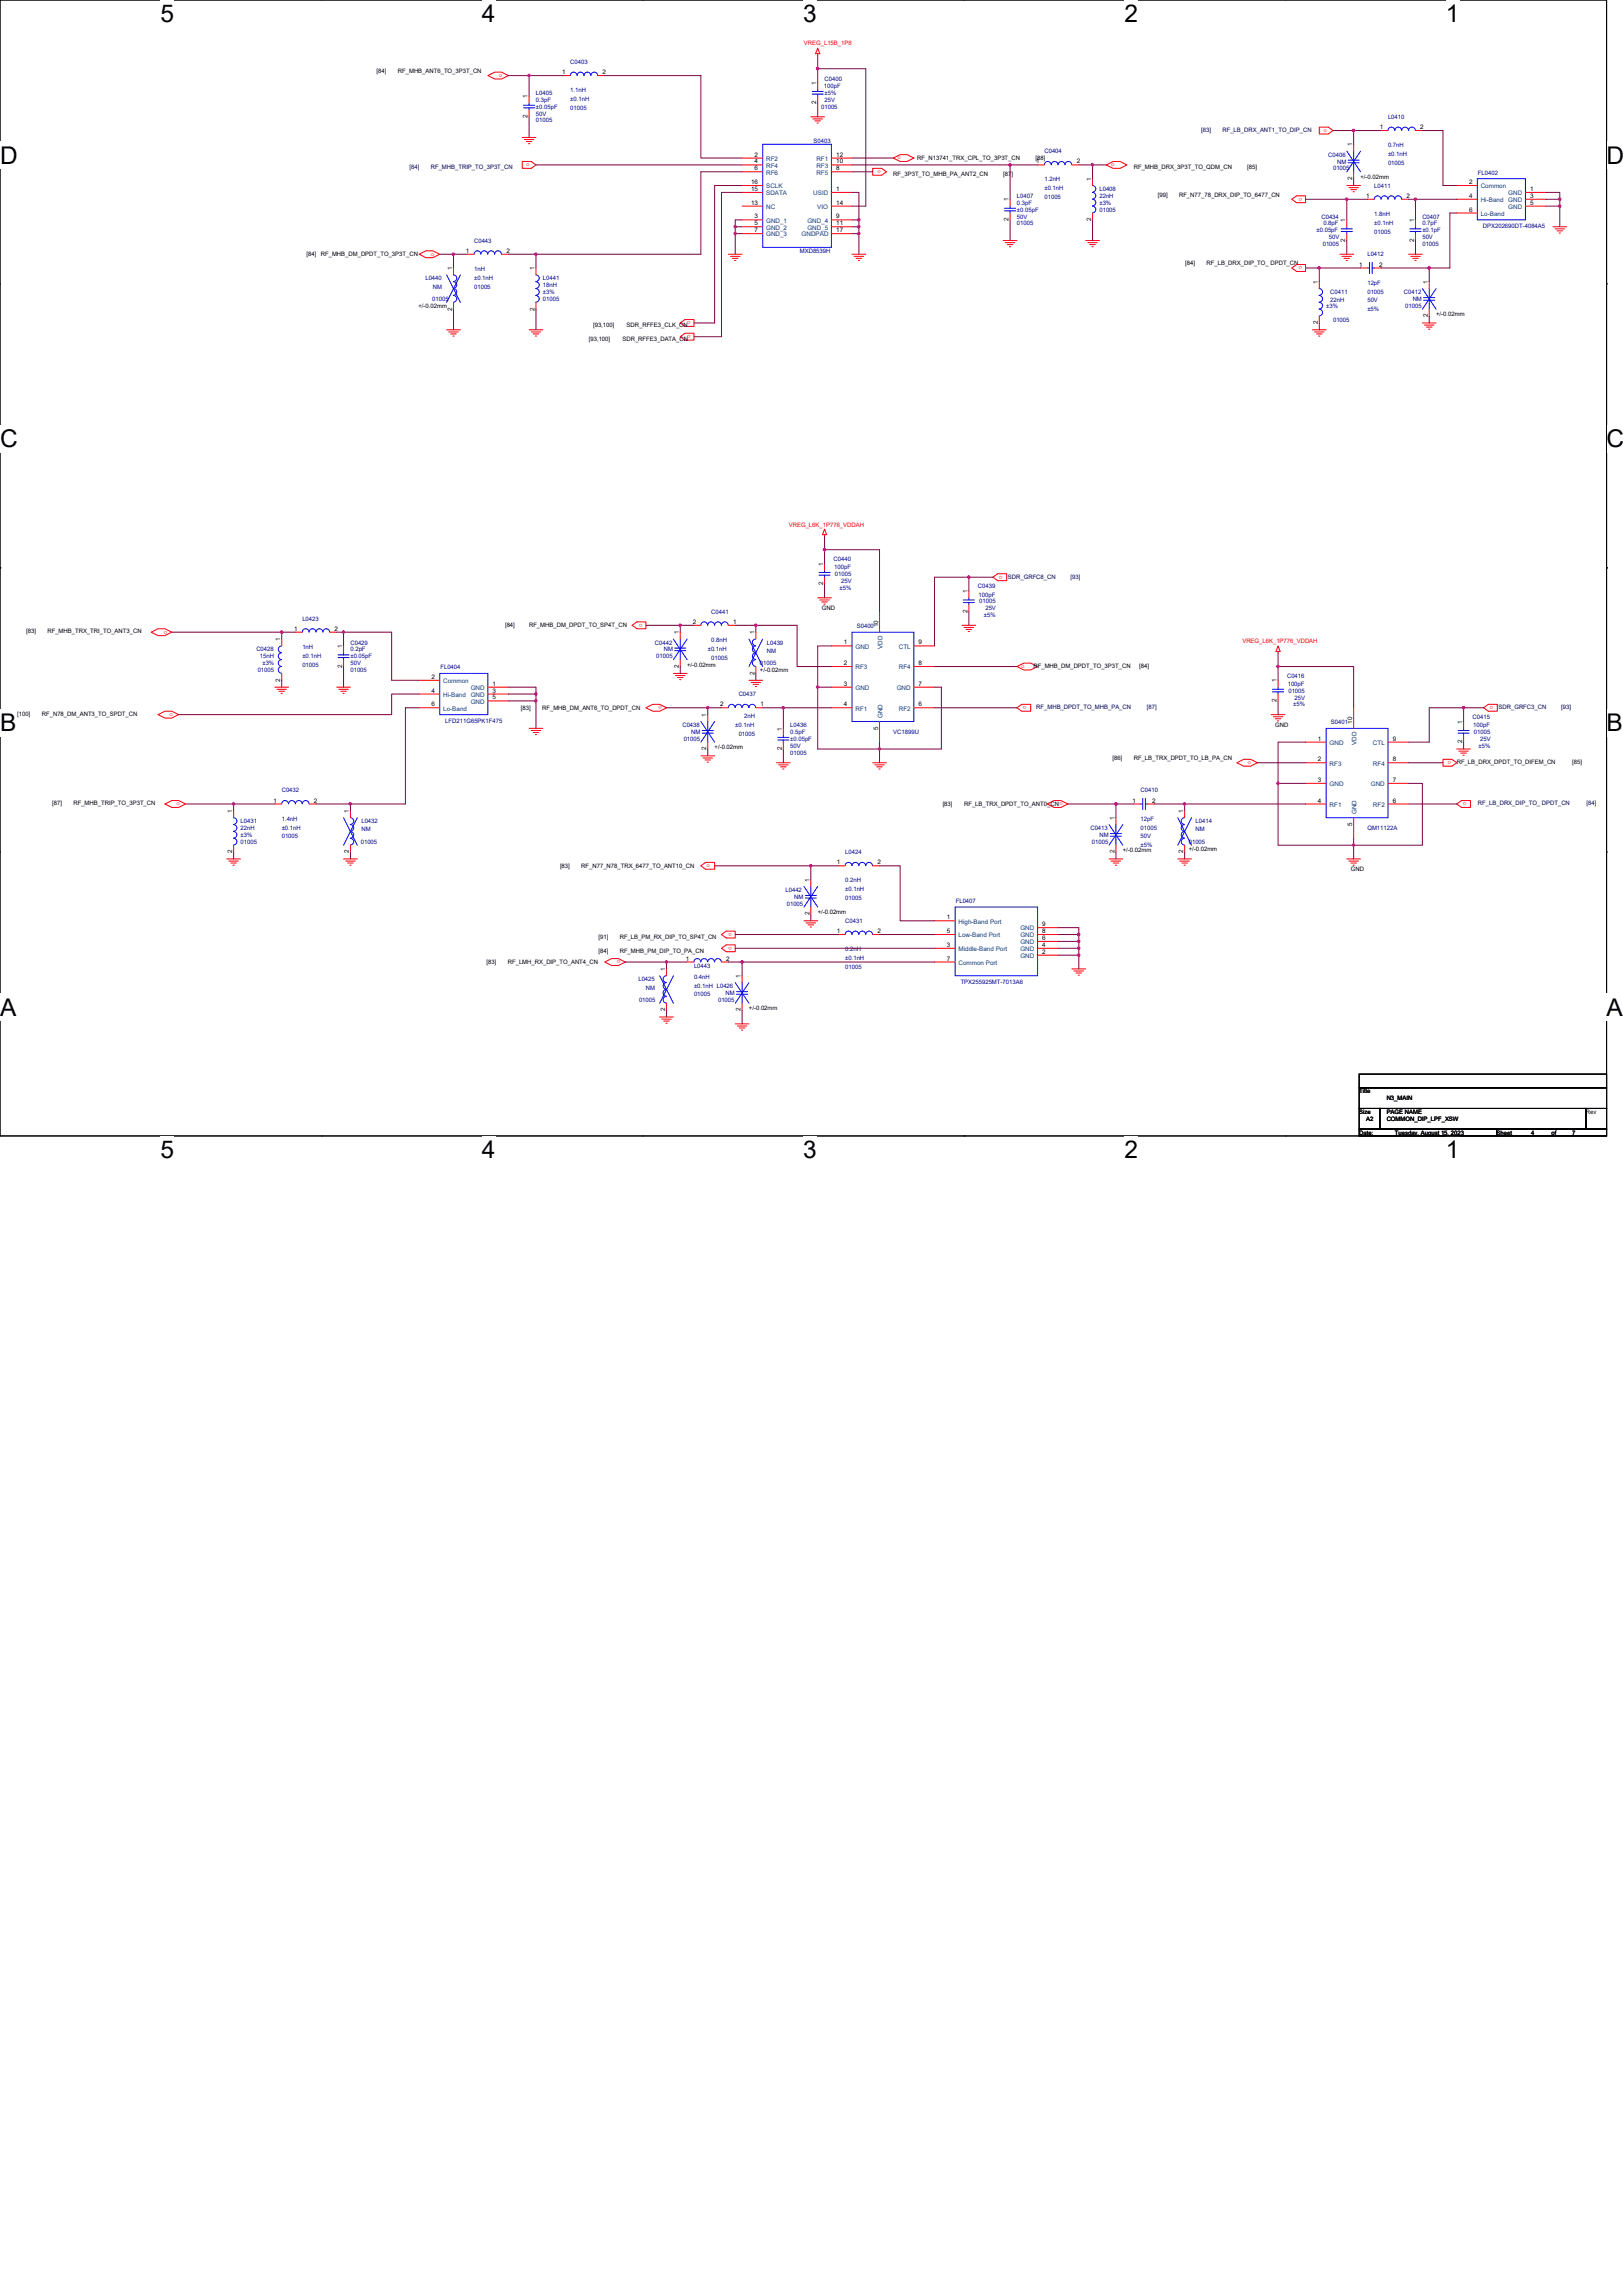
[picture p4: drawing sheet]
<svg xmlns="http://www.w3.org/2000/svg" width="210mm" height="297mm" viewBox="0 0 210 297" stroke-linecap="round" stroke-linejoin="round" font-family="sans-serif">
<defs><g id="words">
<g font-size="3.2">
<text x="20.8" y="2.8">5</text>
<text x="62.4" y="2.8">4</text>
<text x="103.9" y="2.8">3</text>
<text x="145.5" y="2.8">2</text>
<text x="187.1" y="2.8">1</text>
<text x="0" y="21.2">D</text>
<text x="207.9" y="21.2">D</text>
<text x="0" y="57.9">C</text>
<text x="207.9" y="57.9">C</text>
<text x="0" y="94.6">B</text>
<text x="207.9" y="94.6">B</text>
<text x="0" y="131.4">A</text>
<text x="207.9" y="131.4">A</text>
<text x="20.8" y="149.8">5</text>
<text x="62.4" y="149.8">4</text>
<text x="103.9" y="149.8">3</text>
<text x="145.5" y="149.8">2</text>
<text x="187.1" y="149.8">1</text>
</g>
<g font-size=".8" fill="#f00">
<text x="104" y="5.9">VREG_L15B_1P8</text>
<text x="64.5" y="9.9">o</text>
<text x="171.2" y="17.1">o</text>
<text x="68.1" y="21.5">o</text>
<text x="114" y="22" transform="rotate(-180 114 22)">o</text>
<text x="116.1" y="20.6">o</text>
<text x="143.7" y="21.5">o</text>
<text x="168.5" y="25.6" transform="rotate(-180 168.5 25.6)">o</text>
<text x="55.7" y="33.1">o</text>
<text x="168.5" y="34.5" transform="rotate(-180 168.5 34.5)">o</text>
<text x="89.3" y="41.6" transform="rotate(-180 89.3 41.6)">o</text>
<text x="89.3" y="43.3" transform="rotate(-180 89.3 43.3)">o</text>
<text x="102.1" y="68.1">VREG_L6K_1P776_VDDAH</text>
<text x="129.7" y="74.5" transform="rotate(-180 129.7 74.5)">o</text>
<text x="21.6" y="81.6" transform="rotate(-180 21.6 81.6)">o</text>
<text x="83.1" y="80.7" transform="rotate(-180 83.1 80.7)">o</text>
<text x="160.7" y="83.2">VREG_L6K_1P776_VDDAH</text>
<text x="132.1" y="86.4">o</text>
<text x="22" y="92.6">o</text>
<text x="85.6" y="91.4" transform="rotate(-180 85.6 91.4)">o</text>
<text x="132.8" y="91.4" transform="rotate(-180 132.8 91.4)">o</text>
<text x="193.2" y="91.4" transform="rotate(-180 193.2 91.4)">o</text>
<text x="161.4" y="98.8">o</text>
<text x="187.7" y="98.5" transform="rotate(-180 187.7 98.5)">o</text>
<text x="22.8" y="104.2">o</text>
<text x="137.5" y="103.8" transform="rotate(-180 137.5 103.8)">o</text>
<text x="189.7" y="103.8" transform="rotate(-180 189.7 103.8)">o</text>
<text x="91.4" y="112.2">o</text>
<text x="80.3" y="124.2" transform="rotate(-180 80.3 124.2)">o</text>
<text x="94.7" y="122.5" transform="rotate(-180 94.7 122.5)">o</text>
<text x="94.7" y="120.7" transform="rotate(-180 94.7 120.7)">o</text>
</g>
<g font-size=".8">
<text x="48.7" y="9.4">[84]</text>
<text x="51.5" y="9.4">RF_MHB_ANT6_TO_3P3T_CN</text>
<text x="72.7" y="9.6">1</text>
<text x="78" y="9.6">2</text>
<text x="105.6" y="10.9" transform="rotate(-90 105.6 10.9)">1</text>
<text x="68.3" y="15.3" transform="rotate(-90 68.3 15.3)">2</text>
<text x="68.3" y="12.7" transform="rotate(-90 68.3 12.7)">1</text>
<text x="105.6" y="13.5" transform="rotate(-90 105.6 13.5)">2</text>
<text x="178.5" y="16.7">1</text>
<text x="183.7" y="16.7">2</text>
<text x="97.2" y="23.8">16</text>
<text x="97.6" y="20.3">2</text>
<text x="97.6" y="21.1">4</text>
<text x="97.6" y="22">6</text>
<text x="108.2" y="20.3">12</text>
<text x="108.2" y="22">8</text>
<text x="108.2" y="21.1">10</text>
<text x="115.6" y="22.8">RF_3P3T_TO_MHB_PA_ANT2_CN</text>
<text x="118.7" y="20.7">RF_N13741_TRX_CPL_TO_3P3T_CN</text>
<text x="129.8" y="22.8">[87]</text>
<text x="134" y="20.7">[88]</text>
<text x="134.1" y="21.1">1</text>
<text x="139.3" y="21.1">2</text>
<text x="141.2" y="23.4" transform="rotate(-90 141.2 23.4)">1</text>
<text x="146.7" y="21.9">RF_MHB_DRX_3P3T_TO_QDM_CN</text>
<text x="161.4" y="21.9">[85]</text>
<text x="174.9" y="23.3" transform="rotate(-90 174.9 23.3)">2</text>
<text x="174.9" y="18.9" transform="rotate(-90 174.9 18.9)">1</text>
<text x="176" y="23.1">+/-0.02mm</text>
<text x="190.1" y="23.8">2</text>
<text x="97.2" y="24.7">15</text>
<text x="97.2" y="26.5">13</text>
<text x="97.6" y="28.3">3</text>
<text x="97.6" y="29.1">5</text>
<text x="108.2" y="24.7">1</text>
<text x="108.2" y="26.5">14</text>
<text x="108.2" y="28.3">9</text>
<text x="108.2" y="29.1">11</text>
<text x="130.5" y="28.6" transform="rotate(-90 130.5 28.6)">2</text>
<text x="130.5" y="26.1" transform="rotate(-90 130.5 26.1)">1</text>
<text x="141.2" y="28.6" transform="rotate(-90 141.2 28.6)">2</text>
<text x="149.8" y="25.4">[99]</text>
<text x="152.5" y="25.4">RF_N77_78_DRX_DIP_TO_6477_CN</text>
<text x="174.1" y="28.7" transform="rotate(-90 174.1 28.7)">1</text>
<text x="176.7" y="25.6">1</text>
<text x="182" y="25.6">2</text>
<text x="182.9" y="28.7" transform="rotate(-90 182.9 28.7)">1</text>
<text x="190.1" y="25.6">4</text>
<text x="190.1" y="27.4">6</text>
<text x="198" y="24.7">1</text>
<text x="198" y="25.6">3</text>
<text x="198" y="26.5">5</text>
<text x="39.6" y="33.1">[84]</text>
<text x="41.5" y="33.1">RF_MHB_DM_DPDT_TO_3P3T_CN</text>
<text x="58.5" y="34.9" transform="rotate(-90 58.5 34.9)">1</text>
<text x="60.3" y="32.7">1</text>
<text x="65.5" y="32.7">2</text>
<text x="69.2" y="34.9" transform="rotate(-90 69.2 34.9)">1</text>
<text x="97.6" y="30">7</text>
<text x="108.2" y="30">17</text>
<text x="153.4" y="34.3">[84]</text>
<text x="156.1" y="34.3">RF_LB_DRX_DIP_TO_ DPDT_CN</text>
<text x="174.1" y="31.3" transform="rotate(-90 174.1 31.3)">2</text>
<text x="175.9" y="34.5">1</text>
<text x="178.4" y="34.5">2</text>
<text x="182.9" y="31.3" transform="rotate(-90 182.9 31.3)">2</text>
<text x="54.1" y="39.8">+/-0.02mm</text>
<text x="58.5" y="40.2" transform="rotate(-90 58.5 40.2)">2</text>
<text x="69.2" y="40.2" transform="rotate(-90 69.2 40.2)">2</text>
<text x="170.5" y="42" transform="rotate(-90 170.5 42)">2</text>
<text x="170.5" y="36.7" transform="rotate(-90 170.5 36.7)">1</text>
<text x="184.7" y="41.1" transform="rotate(-90 184.7 41.1)">2</text>
<text x="184.7" y="36.7" transform="rotate(-90 184.7 36.7)">1</text>
<text x="185.8" y="40.9">+/-0.02mm</text>
<text x="76.2" y="44.1">[93,100]</text>
<text x="76.7" y="42.3">[93,100]</text>
<text x="80.5" y="44.1">SDR_RFFE3_DATA_CN</text>
<text x="81.1" y="42.3">SDR_RFFE3_CLK_CN</text>
<text x="106.5" y="75.7" transform="rotate(-90 106.5 75.7)">2</text>
<text x="106.5" y="73.2" transform="rotate(-90 106.5 73.2)">1</text>
<text x="125.2" y="76.7" transform="rotate(-90 125.2 76.7)">1</text>
<text x="3.4" y="81.9">[83]</text>
<text x="6.1" y="81.9">RF_MHB_TRX_TRI_TO_ANT3_CN</text>
<text x="36.3" y="83" transform="rotate(-90 36.3 83)">1</text>
<text x="38.1" y="81.6">1</text>
<text x="43.3" y="81.6">2</text>
<text x="44.3" y="83.8" transform="rotate(-90 44.3 83.8)">1</text>
<text x="65.3" y="81.1">[84]</text>
<text x="68.5" y="81.1">RF_MHB_DM_DPDT_TO_SP4T_CN</text>
<text x="87.8" y="82.1" transform="rotate(-90 87.8 82.1)">1</text>
<text x="89.6" y="80.7">2</text>
<text x="94.8" y="80.7">1</text>
<text x="97.6" y="82.1" transform="rotate(-90 97.6 82.1)">1</text>
<text x="106.3" y="79">GND</text>
<text x="109.2" y="83.4">1</text>
<text x="113.6" y="81.2" transform="rotate(-90 113.6 81.2)">10</text>
<text x="118.9" y="83.4">9</text>
<text x="125.2" y="79.3" transform="rotate(-90 125.2 79.3)">2</text>
<text x="36.3" y="88.2" transform="rotate(-90 36.3 88.2)">2</text>
<text x="44.3" y="86.4" transform="rotate(-90 44.3 86.4)">2</text>
<text x="55.8" y="87.8">2</text>
<text x="55.8" y="89.6">4</text>
<text x="63.7" y="88.7">1</text>
<text x="63.7" y="89.6">3</text>
<text x="87.8" y="86.4" transform="rotate(-90 87.8 86.4)">2</text>
<text x="88.9" y="86.2">+/-0.02mm</text>
<text x="97.6" y="87.3" transform="rotate(-90 97.6 87.3)">2</text>
<text x="98.3" y="87">+/-0.02mm</text>
<text x="109.2" y="86">2</text>
<text x="109.2" y="88.7">3</text>
<text x="118.9" y="88.7">7</text>
<text x="118.9" y="86">8</text>
<text x="133.7" y="86.4">RF_MHB_DM_DPDT_TO_3P3T_CN</text>
<text x="147.4" y="86.4">[84]</text>
<text x="165.2" y="88.3" transform="rotate(-90 165.2 88.3)">1</text>
<text x="2.2" y="92.6">[100]</text>
<text x="5.4" y="92.6">RF_N78_DM_ANT3_TO_SPDT_CN</text>
<text x="55.8" y="91.4">6</text>
<text x="63.7" y="90.5">5</text>
<text x="67.4" y="91.8">[83]</text>
<text x="70.1" y="91.8">RF_MHB_DM_ANT6_TO_DPDT_CN</text>
<text x="91.4" y="92.7" transform="rotate(-90 91.4 92.7)">1</text>
<text x="93.2" y="91.4">2</text>
<text x="98.4" y="91.4">1</text>
<text x="101.2" y="94.5" transform="rotate(-90 101.2 94.5)">1</text>
<text x="109.2" y="91.4">4</text>
<text x="113.6" y="94.4" transform="rotate(-90 113.6 94.4)">5</text>
<text x="118.9" y="91.4">6</text>
<text x="165" y="94.1">GND</text>
<text x="165.2" y="90.8" transform="rotate(-90 165.2 90.8)">2</text>
<text x="170.5" y="95.8">1</text>
<text x="174.9" y="93.6" transform="rotate(-90 174.9 93.6)">10</text>
<text x="180.2" y="95.8">9</text>
<text x="189.2" y="93.6" transform="rotate(-90 189.2 93.6)">1</text>
<text x="91.4" y="97.1" transform="rotate(-90 91.4 97.1)">2</text>
<text x="92.5" y="96.9">+/-0.02mm</text>
<text x="101.2" y="97.1" transform="rotate(-90 101.2 97.1)">2</text>
<text x="143.9" y="98.3">[86]</text>
<text x="146.7" y="98.3">RF_LB_TRX_DPDT_TO_LB_PA_CN</text>
<text x="170.5" y="98.5">2</text>
<text x="170.5" y="101.2">3</text>
<text x="180.2" y="101.2">7</text>
<text x="180.2" y="98.5">8</text>
<text x="188.5" y="98.9">RF_LB_DRX_DPDT_TO_DIFEM_CN</text>
<text x="189.2" y="96.2" transform="rotate(-90 189.2 96.2)">2</text>
<text x="203.4" y="98.9">[85]</text>
<text x="6.8" y="104.2">[87]</text>
<text x="9.5" y="104.2">RF_MHB_TRIP_TO_3P3T_CN</text>
<text x="30" y="105.2" transform="rotate(-90 30 105.2)">1</text>
<text x="35.4" y="103.8">1</text>
<text x="40.6" y="103.8">2</text>
<text x="45.1" y="105.2" transform="rotate(-90 45.1 105.2)">1</text>
<text x="122" y="104.3">[83]</text>
<text x="124.7" y="104.3">RF_LB_TRX_DPDT_TO_ANT0_CN</text>
<text x="144.2" y="106.1" transform="rotate(-90 144.2 106.1)">1</text>
<text x="146.5" y="103.8">1</text>
<text x="149.1" y="103.8">2</text>
<text x="153.1" y="105.2" transform="rotate(-90 153.1 105.2)">1</text>
<text x="170.5" y="103.8">4</text>
<text x="174.9" y="106.8" transform="rotate(-90 174.9 106.8)">5</text>
<text x="180.2" y="103.8">6</text>
<text x="30" y="110.4" transform="rotate(-90 30 110.4)">2</text>
<text x="45.1" y="110.4" transform="rotate(-90 45.1 110.4)">2</text>
<text x="72.5" y="112.3">[83]</text>
<text x="75.2" y="112.3">RF_N77_N78_TRX_6477_TO_ANT10_CN</text>
<text x="108.3" y="111.8">1</text>
<text x="113.5" y="111.8">2</text>
<text x="144.2" y="110.4" transform="rotate(-90 144.2 110.4)">2</text>
<text x="145.3" y="110.2">+/-0.02mm</text>
<text x="153.1" y="110.4" transform="rotate(-90 153.1 110.4)">2</text>
<text x="153.8" y="110.1">+/-0.02mm</text>
<text x="174.8" y="112.7">GND</text>
<text x="104.7" y="118.4" transform="rotate(-90 104.7 118.4)">2</text>
<text x="104.7" y="114.1" transform="rotate(-90 104.7 114.1)">1</text>
<text x="105.8" y="118.2">+/-0.02mm</text>
<text x="122.5" y="118.9">1</text>
<text x="134.9" y="119.8">9</text>
<text x="62.9" y="124.7">[83]</text>
<text x="65.7" y="124.7">RF_LMH_RX_DIP_TO_ANT4_CN</text>
<text x="77.4" y="123.2">[84]</text>
<text x="77.4" y="121.5">[91]</text>
<text x="80.2" y="123.2">RF_MHB_PM_DIP_TO_PA_CN</text>
<text x="80.2" y="121.5">RF_LB_PM_RX_DIP_TO_SP4T_CN</text>
<text x="86" y="125.6" transform="rotate(-90 86 125.6)">1</text>
<text x="88.7" y="124.3">1</text>
<text x="94" y="124.3">2</text>
<text x="108.3" y="120.7">1</text>
<text x="113.5" y="120.7">2</text>
<text x="122.5" y="122.5">3</text>
<text x="122.5" y="120.7">5</text>
<text x="122.5" y="124.3">7</text>
<text x="134.9" y="123.4">2</text>
<text x="134.9" y="122.5">4</text>
<text x="134.9" y="121.6">6</text>
<text x="134.9" y="120.7">8</text>
<text x="86" y="130.9" transform="rotate(-90 86 130.9)">2</text>
<text x="95.8" y="130.9" transform="rotate(-90 95.8 130.9)">2</text>
<text x="95.8" y="126.5" transform="rotate(-90 95.8 126.5)">1</text>
<text x="96.9" y="130.7">+/-0.02mm</text>
<text x="175.9" y="141.5">Title</text>
<text x="179.4" y="142.3">N3_MAIN</text>
<text x="175.9" y="144.1">Size</text>
<text x="175.9" y="146.8">Date:</text>
<text x="176.7" y="145">A2</text>
<text x="179.4" y="145">COMMON_DIP_LPF_XSW</text>
<text x="179.4" y="144.1">PAGE NAME</text>
<text x="180.5" y="146.8">Tuesday, August 15, 2023</text>
<text x="193.6" y="146.8">Sheet</text>
<text x="198.1" y="146.8">4</text>
<text x="200.7" y="146.8">of</text>
<text x="203.4" y="146.8">7</text>
<text x="205.2" y="144.1">Rev</text>
</g>
<g font-size=".8" fill="#000080">
<text x="73.8" y="8.3">C0403</text>
<text x="73.8" y="11.9">1.1nH</text>
<text x="106.6" y="11.4">100pF</text>
<text x="106.7" y="10.5">C0400</text>
<text x="69.3" y="12.3">L0405</text>
<text x="69.3" y="13.2">0.3pF</text>
<text x="69.3" y="15.8">01005</text>
<text x="69.3" y="14.9">50V</text>
<text x="69.3" y="14.1">±0.05pF</text>
<text x="73.8" y="13.1">±0.1nH</text>
<text x="73.8" y="14.2">01005</text>
<text x="106.2" y="14.1">01005</text>
<text x="106.7" y="13.2">25V</text>
<text x="106.7" y="12.3">±5%</text>
<text x="179.6" y="15.4">L0410</text>
<text x="105.3" y="18.5">S0403</text>
<text x="135.1" y="19.8">C0404</text>
<text x="135.1" y="23.5">1.2nH</text>
<text x="171.9" y="20.3">C0406</text>
<text x="172.5" y="22.1">01005</text>
<text x="173" y="21.2">NM</text>
<text x="179.6" y="19">0.7nH</text>
<text x="179.6" y="20.2">±0.1nH</text>
<text x="179.6" y="21.3">01005</text>
<text x="191.2" y="22.6">FL0402</text>
<text x="131.6" y="25.6">L0407</text>
<text x="131.6" y="26.5">0.3pF</text>
<text x="131.6" y="29.2">01005</text>
<text x="131.6" y="28.3">50V</text>
<text x="131.6" y="27.4">±0.05pF</text>
<text x="135.1" y="24.6">±0.1nH</text>
<text x="135.1" y="25.8">01005</text>
<text x="142.2" y="24.7">L0408</text>
<text x="142.2" y="25.6">22nH</text>
<text x="142.2" y="26.5">±3%</text>
<text x="142.2" y="27.4">01005</text>
<text x="171" y="28.3">C0434</text>
<text x="171.2" y="29.2">0.8pF</text>
<text x="177.8" y="24.3">L0411</text>
<text x="177.8" y="27.9">1.8nH</text>
<text x="177.8" y="29.1">±0.1nH</text>
<text x="184" y="28.3">C0407</text>
<text x="184" y="29.2">0.7pF</text>
<text x="191.9" y="29.5">DPX202690DT-4084A5</text>
<text x="61.3" y="31.4">C0443</text>
<text x="61.3" y="35">1nH</text>
<text x="103.5" y="32.7">MXD8539H</text>
<text x="170.3" y="30.1">±0.05pF</text>
<text x="171.1" y="31.8">01005</text>
<text x="171.9" y="30.9">50V</text>
<text x="176.9" y="33.2">L0412</text>
<text x="177.8" y="30.2">01005</text>
<text x="184" y="31.8">01005</text>
<text x="184" y="30.9">50V</text>
<text x="184" y="30.1">±0.1pF</text>
<text x="55" y="36.3">L0440</text>
<text x="55.9" y="38.9">01005</text>
<text x="56" y="37.3">NM</text>
<text x="61.3" y="36.2">±0.1nH</text>
<text x="61.3" y="37.3">01005</text>
<text x="70.2" y="36.3">L0441</text>
<text x="70.2" y="37.2">18nH</text>
<text x="70.2" y="38.1">±3%</text>
<text x="70.2" y="38.9">01005</text>
<text x="171.6" y="39.8">±3%</text>
<text x="172.1" y="38.1">C0411</text>
<text x="172.1" y="39.1">22nH</text>
<text x="172.5" y="41.6">01005</text>
<text x="176.9" y="36.8">12pF</text>
<text x="176.9" y="38">01005</text>
<text x="176.9" y="39.1">50V</text>
<text x="176.9" y="40.3">±5%</text>
<text x="181.6" y="38.1">C0412</text>
<text x="181.8" y="39.8">01005</text>
<text x="182.8" y="38.9">NM</text>
<text x="107.8" y="72.6">C0440</text>
<text x="107.9" y="73.6">100pF</text>
<text x="108" y="74.5">01005</text>
<text x="108.6" y="76.3">±5%</text>
<text x="108.8" y="75.4">25V</text>
<text x="126.5" y="76.1">C0439</text>
<text x="126.6" y="77.2">100pF</text>
<text x="39.1" y="80.3">L0423</text>
<text x="39.1" y="83.9">1nH</text>
<text x="45.3" y="83.4">C0429</text>
<text x="84.7" y="83.4">C0442</text>
<text x="92" y="79.4">C0441</text>
<text x="92" y="83">0.8nH</text>
<text x="99.2" y="83.4">L0439</text>
<text x="110.8" y="81.3">S0400</text>
<text x="126.7" y="78.1">01005</text>
<text x="127.3" y="79.8">±5%</text>
<text x="127.5" y="79">25V</text>
<text x="33.2" y="84.3">C0428</text>
<text x="33.3" y="87">01005</text>
<text x="33.6" y="85.2">15nH</text>
<text x="34" y="86.1">±3%</text>
<text x="39.1" y="85.1">±0.1nH</text>
<text x="39.1" y="86.2">01005</text>
<text x="45.3" y="84.3">0.2pF</text>
<text x="45.3" y="87">01005</text>
<text x="45.3" y="86.1">50V</text>
<text x="45.3" y="85.2">±0.05pF</text>
<text x="57" y="86.6">FL0404</text>
<text x="84.9" y="85.2">01005</text>
<text x="85.9" y="84.3">NM</text>
<text x="91.6" y="84.2">±0.1nH</text>
<text x="92" y="85.3">01005</text>
<text x="98.3" y="86.1">01005</text>
<text x="99.2" y="84.5">NM</text>
<text x="166.5" y="87.7">C0416</text>
<text x="166.6" y="88.7">100pF</text>
<text x="166.7" y="89.6">01005</text>
<text x="57.6" y="93.5">LFD211G65PK1F475</text>
<text x="88.3" y="94.1">C0438</text>
<text x="88.5" y="95.8">01005</text>
<text x="89.4" y="95">NM</text>
<text x="95.1" y="94.1">±0.1nH</text>
<text x="95.6" y="90.1">C0437</text>
<text x="95.6" y="95.2">01005</text>
<text x="96.3" y="92.9">2nH</text>
<text x="102.2" y="94.1">L0436</text>
<text x="102.2" y="95">0.5pF</text>
<text x="102.2" y="95.8">±0.05pF</text>
<text x="115.6" y="95">VC1899U</text>
<text x="167.3" y="91.4">±5%</text>
<text x="167.5" y="90.5">25V</text>
<text x="172.2" y="93.7">S0401</text>
<text x="190.5" y="93">C0415</text>
<text x="190.6" y="94.1">100pF</text>
<text x="190.7" y="95">01005</text>
<text x="191.5" y="95.8">25V</text>
<text x="102.2" y="97.6">01005</text>
<text x="102.2" y="96.7">50V</text>
<text x="191.3" y="96.7">±5%</text>
<text x="31.1" y="106.5">L0431</text>
<text x="31.1" y="107.4">22nH</text>
<text x="36.4" y="102.5">C0432</text>
<text x="36.4" y="106.2">1.4nH</text>
<text x="36.4" y="107.3">±0.1nH</text>
<text x="46.8" y="106.5">L0432</text>
<text x="46.8" y="107.6">NM</text>
<text x="141.1" y="107.4">C0413</text>
<text x="147.6" y="102.5">C0410</text>
<text x="147.6" y="106.2">12pF</text>
<text x="147.6" y="107.3">01005</text>
<text x="154.7" y="106.5">L0414</text>
<text x="154.7" y="107.6">NM</text>
<text x="176.9" y="107.4">QM11122A</text>
<text x="31.1" y="108.3">±3%</text>
<text x="31.1" y="109.2">01005</text>
<text x="36.4" y="108.5">01005</text>
<text x="46.7" y="109.2">01005</text>
<text x="109.3" y="110.5">L0424</text>
<text x="141.3" y="109.2">01005</text>
<text x="142.2" y="108.3">NM</text>
<text x="147.6" y="108.5">50V</text>
<text x="147.6" y="109.6">±5%</text>
<text x="153.8" y="109.2">01005</text>
<text x="101.6" y="115.4">L0442</text>
<text x="101.8" y="117.2">01005</text>
<text x="102.8" y="116.3">NM</text>
<text x="109.3" y="119.4">C0431</text>
<text x="109.3" y="114.2">0.2nH</text>
<text x="109.3" y="115.3">±0.1nH</text>
<text x="109.3" y="116.5">01005</text>
<text x="123.7" y="116.8">FL0407</text>
<text x="89.8" y="125.2">L0443</text>
<text x="109.3" y="123">0.2nH</text>
<text x="109.3" y="124.2">±0.1nH</text>
<text x="109.3" y="125.3">01005</text>
<text x="82.6" y="127">L0425</text>
<text x="82.7" y="129.6">01005</text>
<text x="83.6" y="128">NM</text>
<text x="89.8" y="126.6">0.4nH</text>
<text x="89.8" y="127.8">±0.1nH L0426</text>
<text x="89.8" y="128.9">01005</text>
<text x="92.9" y="129.6">01005</text>
<text x="93.9" y="128.7">NM</text>
<text x="124.3" y="127.3">TPX255925MT-7013A6</text>
</g>
<g font-size=".8" fill="#000040">
<text x="155.4" y="17.1">[83]</text>
<text x="158.2" y="17.1">RF_LB_DRX_ANT1_TO_DIP_CN</text>
<text x="53" y="21.9">[84]</text>
<text x="55.7" y="21.9">RF_MHB_TRIP_TO_3P3T_CN</text>
<text x="130.4" y="74.9">SDR_GRFC8_CN</text>
<text x="138.5" y="74.9">[93]</text>
<text x="134.1" y="91.8">RF_MHB_DPDT_TO_MHB_PA_CN</text>
<text x="148.4" y="91.8">[87]</text>
<text x="193.9" y="91.8">SDR_GRFC3_CN</text>
<text x="202" y="91.8">[93]</text>
<text x="191.2" y="104.2">RF_LB_DRX_DIP_TO_ DPDT_CN</text>
<text x="205.3" y="104.2">[84]</text>
</g>
<g font-size=".8" fill="#004080">
<text x="99.1" y="20.8">RF2</text>
<text x="99.1" y="21.7">RF4</text>
<text x="99.1" y="22.6">RF6</text>
<text x="105.6" y="20.8">RF1</text>
<text x="105.6" y="22.6">RF5</text>
<text x="105.6" y="21.7">RF3</text>
<text x="99.1" y="28.8">GND_1</text>
<text x="99.1" y="29.7">GND_2</text>
<text x="99.1" y="24.4">SCLK</text>
<text x="99.1" y="25.3">SDATA</text>
<text x="99.1" y="27">NC</text>
<text x="104.5" y="28.8">GND_4</text>
<text x="104.5" y="29.7">GND_5</text>
<text x="105.2" y="25.3">USID</text>
<text x="105.7" y="27">VIO</text>
<text x="191.6" y="24.4">Common</text>
<text x="191.6" y="26.1">Hi-Band</text>
<text x="191.6" y="27.9">Lo-Band</text>
<text x="195.1" y="25.3">GND</text>
<text x="195.1" y="26.1">GND</text>
<text x="195.1" y="27">GND</text>
<text x="99.1" y="30.6">GND_3</text>
<text x="103.7" y="30.6">GNDPAD</text>
<text x="110.7" y="83.9">GND</text>
<text x="114.2" y="84" transform="rotate(-90 114.2 84)">VDD</text>
<text x="116.3" y="83.9">CTL</text>
<text x="57.3" y="88.4">Common</text>
<text x="60.9" y="89.3">GND</text>
<text x="110.7" y="86.6">RF3</text>
<text x="110.7" y="89.3">GND</text>
<text x="116" y="89.3">GND</text>
<text x="116.3" y="86.6">RF4</text>
<text x="57.3" y="90.1">Hi-Band</text>
<text x="57.3" y="91.9">Lo-Band</text>
<text x="60.9" y="90.1">GND</text>
<text x="60.9" y="91">GND</text>
<text x="110.7" y="91.9">RF1</text>
<text x="114.2" y="92.9" transform="rotate(-90 114.2 92.9)">GND</text>
<text x="116.3" y="91.9">RF2</text>
<text x="172" y="96.4">GND</text>
<text x="172" y="99">RF3</text>
<text x="172" y="101.7">GND</text>
<text x="175.5" y="96.4" transform="rotate(-90 175.5 96.4)">VDD</text>
<text x="177.4" y="101.7">GND</text>
<text x="177.6" y="99">RF4</text>
<text x="177.6" y="96.4">CTL</text>
<text x="172" y="104.4">RF1</text>
<text x="175.5" y="105.3" transform="rotate(-90 175.5 105.3)">GND</text>
<text x="177.6" y="104.4">RF2</text>
<text x="124" y="119.5">High-Band Port</text>
<text x="124" y="123">Middle-Band Port</text>
<text x="124" y="121.3">Low-Band Port</text>
<text x="124" y="124.8">Common Port</text>
<text x="132" y="123.9">GND</text>
<text x="132" y="123">GND</text>
<text x="132" y="122.2">GND</text>
<text x="132" y="121.3">GND</text>
<text x="132" y="120.4">GND</text>
</g>
</g></defs>
<path d="M0 0h207.9v147h-207.9z" fill="none" stroke="#000" stroke-width=".13"/>
<g fill="#fff">
<path d="M20.8 0h1.7v3.5h-1.7z"/>
<path d="M20.8 147h1.7v3.5h-1.7z"/>
</g>
<path d="M41.6 0h.1M41.6 147h.1" fill="none" stroke="#000" stroke-width=".13"/>
<g fill="#fff">
<path d="M62.4 0h1.7v3.5h-1.7z"/>
<path d="M62.4 147h1.7v3.5h-1.7z"/>
</g>
<path d="M83.1 0h.1M83.1 147h.1" fill="none" stroke="#000" stroke-width=".13"/>
<g fill="#fff">
<path d="M103.9 0h1.8v3.5h-1.8z"/>
<path d="M103.9 147h1.8v3.5h-1.8z"/>
</g>
<path d="M124.7 0h.1M124.7 147h.1" fill="none" stroke="#000" stroke-width=".13"/>
<g fill="#fff">
<path d="M145.5 0h1.8v3.5h-1.8z"/>
<path d="M145.5 147h1.8v3.5h-1.8z"/>
</g>
<path d="M166.3 0h.1M166.3 147h.1" fill="none" stroke="#000" stroke-width=".13"/>
<g fill="#fff">
<path d="M187.1 0h1.7v3.5h-1.7z"/>
<path d="M187.1 147h1.7v3.5h-1.7z"/>
<path d="M0 18.4h2.3v3.5h-2.3z"/>
<path d="M207.9 18.4h2v3.5h-2z"/>
<path d="M0 55.1h2.3v3.5h-2.3z"/>
<path d="M207.9 55.1h2v3.5h-2z"/>
</g>
<path d="M0 36.7h.1M207.9 36.7h.1" fill="none" stroke="#000" stroke-width=".13"/>
<g fill="#fff">
<path d="M0 91.8h2.1v3.5h-2.1z"/>
<path d="M207.9 91.8h2v3.5h-2z"/>
</g>
<path d="M0 73.5h.1M207.9 73.5h.1" fill="none" stroke="#000" stroke-width=".13"/>
<g fill="#fff">
<path d="M0 128.6h2.1v3.5h-2.1z"/>
<path d="M207.8 128.6h2.1v3.5h-2.1z"/>
</g>
<path d="M0 110.2h.1M207.9 110.2h.1M175.9 139h32v1.7h-32zM175.9 140.7h32v2.7h-32zM175.9 143.4h2.6v2.7h-2.6zM175.9 146.1h17.7v.9h-17.7zM178.5 143.4h26.7v2.7h-26.7zM193.6 146.1h14.3v.9h-14.3zM205.2 143.4h2.7v2.7h-2.7z" fill="none" stroke="#000" stroke-width=".13"/>
<g fill="none" stroke="#f00" stroke-width=".13">
<path d="M63.1 9.8l.9-.5h.9l.9 .5-.9 .4h-.9zM67.6 17.8h1.7M67.8 18.1h1.3M68.1 18.3h.7M68.4 18.6h.1M68.5 12.4v.9M68.5 14.2v.9M72.9 9.8h.9M77.3 9.8h.9M104.9 15.1h1.8M105.2 15.4h1.2M105.4 15.6h.8"/>
<path d="M105.7 15.9h.2M105.8 6.9v.2M105.8 10.7v.9M105.8 12.4v.9M105.8 6.2l.3 .7h-.6zM170.7 16.4h1.2l.6 .5-.6 .4h-1.2zM175.1 18.7v.9M178.7 16.9h.9M183.1 16.9h.9M54.2 32.9l.9-.5h.9l.9 .5-.9 .4h-.9zM58.7 34.7v.9M58.7 39.1v.9"/>
<path d="M60.5 32.9h.8M64.9 32.9h.9M67.6 20.9h1.1l.6 .4-.6 .5h-1.1zM69.3 34.7v.9M69.3 39.1v.9M94.2 32.9h1.8M94.5 33.2h1.2M94.8 33.4h.7M95 33.7h.2M96 28.4h2.7M96 20.4h2.7M96 29.3h2.7"/>
<path d="M96 24h2.7M96 24.9h2.7M96 26.7h2.7M96 30.2h2.7M96 21.3h2.7M96 22.2h2.7M107.6 20.4h2.6M107.6 24.9h2.6M107.6 26.7h2.6M107.6 28.4h2.6M107.6 22.2h2.6M107.6 29.3h2.6"/>
<path d="M107.6 21.3h2.6M107.6 30.2h2.6M110.2 32.9h1.8M110.5 33.2h1.2M110.8 33.4h.7M111 33.7h.2M112.9 21.8h1.2l.6 .4-.6 .5h-1.2zM115.6 20.4l.9-.4h.8l.9 .4-.9 .5h-.8zM129.8 31.1h1.8M130.1 31.4h1.2M130.3 31.6h.7M130.6 31.9h.2"/>
<path d="M130.7 25.8v.9M130.7 27.6v.8M134.2 21.3h.9M138.7 21.3h.9M140.5 31.1h1.7M140.7 31.4h1.3M141 31.6h.7M141.3 31.9h.1M141.4 23.1v.9M141.4 27.6v.8M143.1 21.3l.9-.4h.9l.9 .4-.9 .5h-.9zM167.1 34.7l.6-.5h1.2v.9h-1.2z"/>
<path d="M167.1 25.8l.6-.5h1.2v.9h-1.2zM170.7 36.4v.9M173.4 32.9h1.7M173.6 33.2h1.3M173.9 33.4h.7M174.2 33.7h.1M174.2 24h1.8M174.2 28.4v.9M174.2 30.2v.9M174.5 24.3h1.2M174.8 24.5h.7M175 24.8h.2"/>
<path d="M175.1 22.2v.9M176 34.7h.9M176.9 25.8h.9M177.8 34.7h.9M181.4 25.8h.8M182.2 32.9h1.8M182.5 33.2h1.2M182.8 33.4h.7M183 33.7h.2M183.1 28.4v.9M183.1 30.2v.9M184.9 36.4v.9"/>
<path d="M188.5 24h2.6M188.5 25.8h2.6M188.5 27.6h2.6M197.4 24.9h2.6M197.4 25.8h2.6M197.4 26.7h2.6M200.9 29.3h1.8M201.2 29.6h1.2M201.4 29.9h.8M201.7 30.1h.2M57.8 42.7h1.8M58.1 42.9h1.2"/>
<path d="M58.3 43.2h.7M58.6 43.5h.2M68.5 42.7h1.7M68.7 42.9h1.3M69 43.2h.7M69.3 43.5h.1M88 41.8l.6-.5h1.2v.9h-1.2zM88 43.6l.6-.5h1.2v.9h-1.2zM169.8 42.7h1.8M170.1 42.9h1.2M170.3 43.2h.7M170.6 43.5h.2"/>
<path d="M170.7 40.9v.9M184 41.8h1.8M184.3 42.1h1.2M184.6 42.3h.7M184.8 42.6h.2M184.9 40v.9M105.8 77.3h1.8M106.1 77.6h1.2M106.3 77.9h.7M106.6 78.1h.2M106.7 69.2v.1M106.7 72.9v.9"/>
<path d="M106.7 74.7v.9M106.7 68.5l.3 .7h-.6zM113.8 79.1v2.7M125.3 76.5v.8M125.3 78.2v.9M128.5 74.7l.6-.5h1.1v.9h-1.1zM19.6 81.8l.8-.5h.9l.9 .5-.9 .4h-.9zM20.4 92.5l.9-.5h.9l.9 .5-.9 .4h-.9zM35.6 88.9h1.7M35.8 89.2h1.3M36.1 89.4h.7M36.4 89.7h.1"/>
<path d="M36.4 82.7v.9M36.4 87.1v.9M38.2 81.8h.9M42.7 81.8h.9M43.6 88.9h1.7M43.8 89.2h1.3M44.1 89.4h.7M44.4 89.7h.1M44.4 83.6v.9M44.4 85.3v.9M54.2 88h2.7M54.2 89.8h2.7"/>
<path d="M54.2 91.6h2.7M63.1 88.9h2.7M63.1 89.8h2.7M63.1 90.7h2.7M68.5 94.2h1.7M68.7 94.5h1.3M69 94.8h.7M69.3 95h.1M81.8 80.9l.6-.4h1.2v.8h-1.2zM83.6 91.6l.9-.5h.8l.9 .5-.9 .4h-.8zM87.1 87.1h1.8M87.4 87.4h1.2"/>
<path d="M87.7 87.7h.7M87.9 87.9h.2M88 81.8v.9M88 85.3v.9M89.8 80.9h.9M90.7 97.8h1.8M91 98.1h1.2M91.2 98.3h.7M91.5 98.6h.2M91.6 92.5v.8M91.6 96v.9M93.3 91.6h.9"/>
<path d="M94.2 80.9h.9M96.9 88h1.8M97.2 88.3h1.2M97.4 88.5h.7M97.7 88.8h.2M97.8 81.8v.9M97.8 86.2v.9M97.8 91.6h.9M100.5 98.7h1.7M100.7 99h1.3M101 99.2h.7M101.3 99.5h.1"/>
<path d="M101.3 94.2v.9M101.3 96v.9M107.6 83.6h2.6M107.6 86.2h2.6M107.6 88.9h2.6M107.6 91.6h2.6M112.9 98.7h1.8M113.2 99h1.2M113.4 99.2h.8M113.7 99.5h.2M113.8 93.3v2.7M118.2 91.6h2.7"/>
<path d="M118.2 88.9h2.7M118.2 86.2h2.7M118.2 83.6h2.7M124.5 80.9h1.7M124.7 81.2h1.3M125 81.4h.7M125.3 81.7h.1M131.6 86.2l.9-.4h.8l.9 .4-.9 .5h-.8zM131.6 91.6l.6-.5h1.2v.9h-1.2zM160 98.7l.9-.5h.9l.9 .5-.9 .4h-.9zM164.5 92.5h1.7M164.7 92.7h1.3"/>
<path d="M165 93h.7M165.3 93.3h.1M165.4 84.3v.2M165.4 88v.9M165.4 89.8v.9M165.4 83.6l.2 .7h-.5zM168.9 96h2.7M168.9 98.7h2.7M175.1 91.6v2.6M179.6 98.7h2.6M179.6 96h2.6M186.7 98.2h1.2l.6 .5-.6 .4h-1.2z"/>
<path d="M188.5 96.9h1.7M188.7 97.2h1.3M189 97.4h.7M189.3 97.7h.1M189.4 93.3v.9M189.4 95.1v.9M191.9 91.6l.7-.5h1.1v.9h-1.1zM21.3 104l.9-.4h.9l.9 .4-.9 .5h-.9zM29.3 111.1h1.8M29.6 111.4h1.2M29.9 111.7h.7M30.1 111.9h.2"/>
<path d="M30.2 104.9v.9M30.2 109.3v.9M35.6 104h.8M40 104h.9M44.4 111.1h1.8M44.7 111.4h1.3M45 111.7h.7M45.3 111.9h.1M45.3 104.9v.9M45.3 109.3v.9M90.7 112l.6-.4h1.2v.9h-1.2zM104 119.1h1.8"/>
<path d="M104.3 119.4h1.2M104.5 119.7h.8M104.8 119.9h.2M104.9 113.8v.9M104.9 117.3v.9M108.5 112h.8M112.9 112h.9M120.9 119.1h2.7M135.5 104l.9-.4h.9l.9 .4-.9 .5h-.9zM143.5 111.1h1.8M143.7 111.4h1.3M144 111.7h.7"/>
<path d="M144.3 111.9h.2M144.4 105.8v.9M144.4 109.3v.9M146.7 104h.9M148.5 104h.9M152.4 111.1h1.8M152.6 111.4h1.3M152.9 111.7h.7M153.2 111.9h.2M153.3 104.9v.9M153.3 109.3v.9M168.9 101.3h2.7"/>
<path d="M168.9 104h2.7M174.2 111.1h1.8M174.5 111.4h1.2M174.8 111.7h.7M175 111.9h.2M175.1 105.8v2.7M179.6 104h2.6M179.6 101.3h2.6M188.5 104l.6-.4h1.1v.9h-1.1zM78.2 124.5l.9-.5h.9l.9 .5-.9 .4h-.9zM85.3 131.6h1.8M85.6 131.8h1.2"/>
<path d="M85.9 132.1h.7M86.1 132.4h.2M86.2 125.3v.9M86.2 129.8v.9M88.9 124.5h.9M93.3 122.7l.7-.5h1.1v.9h-1.1zM93.3 120.9l.7-.4h1.1v.8h-1.1zM93.3 124.5h.9M95.1 132.5h1.8M95.4 132.7h1.2M95.7 133h.7M95.9 133.3h.2"/>
<path d="M96 126.2v.9M96 129.8v.9M108.5 120.9h.8M112.9 120.9h.9M120.9 122.7h2.7M120.9 120.9h2.7M120.9 124.5h2.7M134.2 123.6h2.7M134.2 122.7h2.7M134.2 121.8h2.7M134.2 120.9h2.7M134.2 120h2.7"/>
<path d="M138.7 125.3h1.8M139 125.6h1.2M139.2 125.9h.7M139.5 126.2h.2"/>
</g>
<g fill="none" stroke="#00f" stroke-width=".13">
<path d="M67.7 13.6h1.5M67.7 13.9h1.5M68.5 13.3v.3M68.5 13.9v.3M74.7 9.8a.43 .43 0 0 0-.5-.5 .43 .43 0 0 0-.4 .5M76.4 9.8a.45 .45 0 0 0-.4-.5 .45 .45 0 0 0-.5 .5 .43 .43 0 0 0-.4-.5 .43 .43 0 0 0-.4 .5M77.3 9.8a.43 .43 0 0 0-.4-.5 .43 .43 0 0 0-.4 .5M98.7 18.7h8.9v13.3h-8.9zM105.1 11.8h1.4M105.1 12.2h1.4M105.8 11.6v.2M105.8 12.2v.2"/>
<path d="M174.2 19.6l1.8 2.6M175.1 19.6v1.1M176 19.6l-1.8 2.6M179.6 16.9a.43 .43 0 0 1 .4-.5 .43 .43 0 0 1 .4 .5M180.5 16.9a.43 .43 0 0 1 .4-.5 .43 .43 0 0 1 .4 .5M181.4 16.9a.43 .43 0 0 1 .4-.5 .43 .43 0 0 1 .4 .5M182.2 16.9a.43 .43 0 0 1 .5-.5 .43 .43 0 0 1 .4 .5M57.8 35.6l1.8 3.5M58.7 35.6a.43 .43 0 0 1 .4 .4 .43 .43 0 0 1-.4 .4M58.7 36.4a.43 .43 0 0 1 .4 .5 .43 .43 0 0 1-.4 .4 .44 .44 0 0 1 .4 .5 .44 .44 0 0 1-.4 .4M58.7 38.2a.43 .43 0 0 1 .4 .5 .43 .43 0 0 1-.4 .4M59.6 35.6l-1.8 3.5"/>
<path d="M61.3 32.9a.43 .43 0 0 1 .5-.5 .43 .43 0 0 1 .4 .5M62.2 32.9a.43 .43 0 0 1 .5-.5 .43 .43 0 0 1 .4 .5 .45 .45 0 0 1 .4-.5 .45 .45 0 0 1 .5 .5M64 32.9a.43 .43 0 0 1 .4-.5 .43 .43 0 0 1 .5 .5M69.3 35.6a.43 .43 0 0 1 .5 .4 .43 .43 0 0 1-.5 .4M69.3 36.4a.43 .43 0 0 1 .5 .5 .43 .43 0 0 1-.5 .4 .44 .44 0 0 1 .5 .5 .44 .44 0 0 1-.5 .4M69.3 38.2a.43 .43 0 0 1 .5 .5 .43 .43 0 0 1-.5 .4M130 26.9h1.4M130 27.3h1.4M130.7 26.7v.2M130.7 27.3v.3M135.1 21.3a.43 .43 0 0 1 .5-.4 .43 .43 0 0 1 .4 .4 .45 .45 0 0 1 .4-.4 .45 .45 0 0 1 .5 .4M136.9 21.3a.43 .43 0 0 1 .4-.4 .43 .43 0 0 1 .5 .4 .45 .45 0 0 1 .4-.4 .45 .45 0 0 1 .5 .4"/>
<path d="M141.3 24a.43 .43 0 0 1 .5 .4 .43 .43 0 0 1-.5 .5M141.3 24.9a.43 .43 0 0 1 .5 .4 .43 .43 0 0 1-.5 .5M141.3 25.8a.43 .43 0 0 1 .5 .4 .43 .43 0 0 1-.5 .4M141.3 26.7a.43 .43 0 0 1 .5 .4 .43 .43 0 0 1-.5 .4M170.7 37.3a.43 .43 0 0 1 .4 .5 .43 .43 0 0 1-.4 .4M170.7 38.2a.43 .43 0 0 1 .4 .5 .43 .43 0 0 1-.4 .4 .44 .44 0 0 1 .4 .4 .44 .44 0 0 1-.4 .5M173.5 29.6h1.5M173.5 30h1.5M174.2 29.3v.3M174.2 30v.2M174.4 20.7h1.5M174.4 21.1h1.5"/>
<path d="M175.1 21.1v1.1M176.9 34.7h.3M177.2 34v1.4M177.5 34v1.4M177.5 34.7h.3M177.8 25.8a.43 .43 0 0 1 .4-.5 .43 .43 0 0 1 .5 .5M178.7 25.8a.43 .43 0 0 1 .4-.5 .43 .43 0 0 1 .5 .5M179.6 25.8a.43 .43 0 0 1 .4-.5 .43 .43 0 0 1 .4 .5M180.5 25.8a.43 .43 0 0 1 .4-.5 .43 .43 0 0 1 .4 .5M182.4 29.6h1.5M182.4 30h1.5M183.1 29.3v.3"/>
<path d="M183.1 30v.2M184 37.3l1.8 2.7M184.2 38.5h1.4M184.2 38.8h1.4M184.9 37.3v1.2M184.9 38.8v1.2M185.8 37.3l-1.8 2.7M191.1 23.1h6.3v5.3h-6.3zM170.7 40a.43 .43 0 0 1 .4 .4 .43 .43 0 0 1-.4 .5M106 74.1h1.4M106 74.4h1.4M106.7 73.8v.3"/>
<path d="M106.7 74.4v.3M124.6 77.6h1.5M124.6 78h1.5M125.3 77.3v.3M125.3 78v.2M36.4 83.6a.43 .43 0 0 0-.4 .4 .43 .43 0 0 0 .4 .4M36.4 84.5a.43 .43 0 0 0-.4 .4 .43 .43 0 0 0 .4 .4M36.4 85.3a.43 .43 0 0 0-.4 .5 .43 .43 0 0 0 .4 .4M36.4 86.2a.43 .43 0 0 0-.4 .5 .43 .43 0 0 0 .4 .4M39.1 81.8a.43 .43 0 0 1 .4-.5 .43 .43 0 0 1 .5 .5M40 81.8a.43 .43 0 0 1 .4-.5 .43 .43 0 0 1 .5 .5 .45 .45 0 0 1 .4-.5 .45 .45 0 0 1 .5 .5M41.8 81.8a.43 .43 0 0 1 .4-.5 .43 .43 0 0 1 .5 .5"/>
<path d="M43.7 84.7h1.5M43.7 85.1h1.5M44.4 84.5v.2M44.4 85.1v.2M56.9 87.1h6.2v5.4h-6.2zM87.1 82.7l1.8 2.6M87.3 83.8h1.4M87.3 84.2h1.4M88 82.7v1.1M88 84.2v1.1M88.9 82.7l-1.8 2.6M90.7 80.9a.43 .43 0 0 1 .4-.4 .43 .43 0 0 1 .4 .4"/>
<path d="M90.7 93.3l1.8 2.7M90.8 94.5h1.5M90.8 94.8h1.5M91.6 80.9a.45 .45 0 0 1 .4-.4 .45 .45 0 0 1 .5 .4 .43 .43 0 0 1 .4-.4 .43 .43 0 0 1 .4 .4M91.6 93.3v1.2M91.6 94.8v1.2M92.5 93.3l-1.8 2.7M93.3 80.9a.43 .43 0 0 1 .5-.4 .43 .43 0 0 1 .4 .4M94.2 91.5a.43 .43 0 0 1 .5-.4 .43 .43 0 0 1 .4 .4M95.1 91.5a.45 .45 0 0 1 .5-.4 .45 .45 0 0 1 .4 .4 .43 .43 0 0 1 .4-.4 .43 .43 0 0 1 .5 .4M96.9 82.7l1.8 3.5M96.9 91.5a.43 .43 0 0 1 .4-.4 .43 .43 0 0 1 .5 .4"/>
<path d="M97.8 82.7a.43 .43 0 0 0-.5 .4 .43 .43 0 0 0 .5 .4M97.8 83.6a.43 .43 0 0 0-.5 .4 .43 .43 0 0 0 .5 .4M97.8 84.5a.43 .43 0 0 0-.5 .4 .43 .43 0 0 0 .5 .4M97.8 85.3a.43 .43 0 0 0-.5 .5 .43 .43 0 0 0 .5 .4M98.7 82.7l-1.8 3.5M100.6 95.4h1.5M100.6 95.7h1.5M101.3 95.1v.3M101.3 95.7v.3M110.2 81.8h8v11.5h-8zM164.6 89.2h1.5M164.6 89.5h1.5"/>
<path d="M165.4 88.9v.3M165.4 89.5v.3M171.6 94.2h8v11.6h-8zM188.6 94.5h1.5M188.6 94.8h1.5M189.4 94.2v.3M189.4 94.8v.3M30.2 105.8a.43 .43 0 0 1 .4 .4 .43 .43 0 0 1-.4 .5 .44 .44 0 0 1 .4 .4 .44 .44 0 0 1-.4 .4M30.2 107.6a.43 .43 0 0 1 .4 .4 .43 .43 0 0 1-.4 .4 .44 .44 0 0 1 .4 .5 .44 .44 0 0 1-.4 .4M36.4 104a.43 .43 0 0 1 .5-.4 .43 .43 0 0 1 .4 .4 .45 .45 0 0 1 .5-.4 .45 .45 0 0 1 .4 .4M38.2 104a.43 .43 0 0 1 .5-.4 .43 .43 0 0 1 .4 .4 .45 .45 0 0 1 .4-.4 .45 .45 0 0 1 .5 .4M44.4 105.8l1.8 3.5"/>
<path d="M45.3 105.8a.43 .43 0 0 1 .5 .4 .43 .43 0 0 1-.5 .5 .44 .44 0 0 1 .5 .4 .44 .44 0 0 1-.5 .4M45.3 107.6a.43 .43 0 0 1 .5 .4 .43 .43 0 0 1-.5 .4 .44 .44 0 0 1 .5 .5 .44 .44 0 0 1-.5 .4M46.2 105.8l-1.8 3.5M104 114.7l1.8 2.6M104.2 115.8h1.4M104.2 116.2h1.4M104.9 114.7v1.1M104.9 116.2v1.1M105.8 114.7l-1.8 2.6M109.3 112a.43 .43 0 0 1 .5-.4 .43 .43 0 0 1 .4 .4 .45 .45 0 0 1 .5-.4 .45 .45 0 0 1 .4 .4M111.1 112a.43 .43 0 0 1 .5-.4 .43 .43 0 0 1 .4 .4 .45 .45 0 0 1 .4-.4 .45 .45 0 0 1 .5 .4M123.6 117.3h10.6v8.9h-10.6z"/>
<path d="M143.5 106.7l1.8 2.6M143.7 107.8h1.4M143.7 108.2h1.4M144.4 106.7v1.1M144.4 108.2v1.1M145.3 106.7l-1.8 2.6M147.6 104h.2M147.8 103.3v1.4M148.2 103.3v1.4M148.2 104h.3M152.4 105.8l1.8 3.5M153.2 105.8a.43 .43 0 0 0-.4 .4 .43 .43 0 0 0 .4 .5 .45 .45 0 0 0-.4 .4 .45 .45 0 0 0 .4 .4"/>
<path d="M153.2 107.6a.43 .43 0 0 0-.4 .4 .43 .43 0 0 0 .4 .4 .45 .45 0 0 0-.4 .5 .45 .45 0 0 0 .4 .4M154.2 105.8l-1.8 3.5M85.3 126.2l1.8 3.6M86.2 126.2a.43 .43 0 0 0-.4 .5 .43 .43 0 0 0 .4 .4 .45 .45 0 0 0-.4 .5 .45 .45 0 0 0 .4 .4M86.2 128a.43 .43 0 0 0-.4 .4 .43 .43 0 0 0 .4 .5 .45 .45 0 0 0-.4 .4 .45 .45 0 0 0 .4 .5M87.1 126.2l-1.8 3.6M90.7 124.4a.43 .43 0 0 0-.5-.4 .43 .43 0 0 0-.4 .4M91.5 124.4a.43 .43 0 0 0-.4-.4 .43 .43 0 0 0-.4 .4M93.3 124.4a.45 .45 0 0 0-.4-.4 .45 .45 0 0 0-.5 .4 .43 .43 0 0 0-.4-.4 .43 .43 0 0 0-.4 .4M95.1 127.1l1.8 2.7M95.3 128.3h1.4M95.3 128.6h1.4"/>
<path d="M96 127.1v1.2M96 128.6v1.2M96.9 127.1l-1.8 2.7M109.3 120.9a.43 .43 0 0 1 .5-.4 .43 .43 0 0 1 .4 .4 .45 .45 0 0 1 .5-.4 .45 .45 0 0 1 .4 .4M111.1 120.9a.43 .43 0 0 1 .5-.4 .43 .43 0 0 1 .4 .4 .45 .45 0 0 1 .4-.4 .45 .45 0 0 1 .5 .4"/>
</g>
<g fill="none" stroke="#800040" stroke-width=".13">
<path d="M65.8 9.8h2.7M68.5 9.8v2.6M68.5 15.1v2.7M68.5 9.8h4.4M78.2 9.8h12.5v10.6h5.3M105.8 8.9h6.2v17.8h-1.8M105.8 7.1v1.8M105.8 8.9v1.8M105.8 13.3v1.8M172.5 16.9h2.6M175.1 16.9h3.6M175.1 16.9v1.8"/>
<path d="M184 16.9h2.7v7.1h1.8M56.9 32.9h1.8M60.5 32.9h-1.8v1.8M65.8 32.9h3.5M69.3 32.9v1.8M69.3 21.3h26.7M95.1 29.3h.9M95.1 30.2h.9M95.1 29.3v.9M95.1 30.2v2.7M96 22.2h-5.3v10.7h-21.4M96 24h-3.5v17.8h-2.7"/>
<path d="M96 24.9h-2.7v18.7h-3.5M96 28.4h-.9v.9M110.2 28.4h.9M110.2 29.3h.9M110.2 30.2h.9M110.2 21.3h20.5M110.2 22.2h2.7M110.2 20.4h5.4M110.2 24.9h.9v3.5M111.1 28.4v.9M111.1 29.3v.9M111.1 30.2v2.7"/>
<path d="M130.7 21.3h3.5M130.7 21.3v4.5M130.7 28.4v2.7M139.6 21.3h3.5M141.4 21.3v1.8M141.4 28.4v2.7M168.9 34.7h1.8M168.9 25.8h5.3M170.7 34.7h5.3M170.7 34.7v1.7M174.2 25.8h2.7M174.2 25.8v2.6"/>
<path d="M174.2 31.1v1.8M175.1 23.1v.9M178.7 34.7h6.2M182.2 25.8h.9M183.1 25.8h5.4M183.1 25.8v2.6M183.1 31.1v1.8M188.5 27.6h-.9v7.1h-2.7v1.7M200 24.9h1.8v.9M200 25.8h1.8v.9M200 26.7h1.8v2.6M58.7 40v2.7"/>
<path d="M69.3 40v2.7M170.7 41.8v.9M184.9 40.9v.9M106.7 69.3v1.8M106.7 71.1v1.8M106.7 71.1h7.1v8M106.7 75.6v1.7M125.3 74.7h-4.4v8.9M125.3 74.7v1.8M125.3 79.1v1.8M125.3 74.7h3.2M22.2 81.8h14.2"/>
<path d="M36.4 81.8v.9M36.4 88v.9M36.4 81.8h1.8M43.6 81.8h.8M44.4 81.8h6.3v6.2h3.5M44.4 81.8v1.8M44.4 86.2v2.7M54.2 89.8h-3.5v2.7h-27.6M54.2 91.6h-1.7v12.4h-7.2M65.8 89.8h3.5M65.8 90.7h3.5M65.8 88.9h3.5v.9"/>
<path d="M69.3 89.8v.9M69.3 90.7v3.5M83.6 80.9h4.4M86.2 91.6h7.1M88 80.9v.9M88 86.2v.9M88 80.9h1.8M91.6 91.6v.9M91.6 96.9v.9M95.1 80.9h2.7M97.8 80.9h5.3v5.3h4.5M97.8 80.9v.9"/>
<path d="M97.8 87.1v.9M98.7 91.6h2.6M101.3 91.6v2.6M101.3 96.9v1.8M101.3 91.6h6.3M105.8 88.9v8h8v1.8M107.6 83.6h-1.8v5.3h1.8M120.9 91.6h10.7M120.9 86.2h10.7M120.9 88.9h.9v8h-8v-.9M162.7 98.7h6.2M165.4 84.5v1.7"/>
<path d="M165.4 86.2h9.7v5.4M165.4 86.2v1.8M165.4 90.7v1.8M168.9 96h-3.5v5.3M182.2 98.7h4.5M189.4 91.6v1.7M189.4 91.6h-4.5v4.4h-2.7M189.4 96v.9M189.4 91.6h2.5M24 104h6.2M30.2 104v.9M30.2 110.2v.9"/>
<path d="M30.2 104h5.4M40.9 104h4.4M45.3 104v.9M45.3 110.2v.9M92.5 112h12.4M104.9 112v1.8M104.9 118.2v.9M104.9 112h3.6M113.8 112h2.7v7.1h4.4M138.2 104h6.2M144.4 104h2.3M144.4 104v1.8"/>
<path d="M144.4 110.2v.9M149.4 104h3.9M153.3 104h15.6M153.3 104v.9M153.3 110.2v.9M168.9 101.3h-3.5v8h9.7v-.8M182.2 101.3h1.8v8h-8.9v1.8M182.2 104h6.3M80.9 124.5h5.3M86.2 124.5h2.7M86.2 124.5v.8M86.2 130.7v.9"/>
<path d="M94.2 124.5h1.8M95.1 122.7h25.8M95.1 120.9h13.4M96 124.5h24.9M96 124.5v1.7M96 130.7v1.8M113.8 120.9h7.1M136.9 120.9h2.7v.9M136.9 121.8h2.7v.9M136.9 122.7h2.7v.9M136.9 123.6h2.7M136.9 120h2.7v.9"/>
<path d="M139.6 123.6v1.7"/>
</g>
<g fill="#f0f" stroke="#f0f" stroke-width=".13">
<path d="M105.7 8.8h.2v.2h-.2z" fill-rule="evenodd"/>
<path d="M130.6 21.2h.2v.2h-.2z" fill-rule="evenodd"/>
<path d="M141.2 21.2h.2v.2h-.2z" fill-rule="evenodd"/>
<path d="M95 29.2h.2v.2h-.2z" fill-rule="evenodd"/>
<path d="M111 29.2h.2v.2h-.2z" fill-rule="evenodd"/>
<path d="M95 30.1h.2v.2h-.2z" fill-rule="evenodd"/>
<path d="M111 30.1h.2v.2h-.2z" fill-rule="evenodd"/>
<path d="M175 16.8h.2v.2h-.2z" fill-rule="evenodd"/>
<path d="M201.7 25.7h.2v.2h-.2z" fill-rule="evenodd"/>
<path d="M201.7 26.5h.2v.3h-.2z" fill-rule="evenodd"/>
<path d="M170.6 34.5h.2v.3h-.2z" fill-rule="evenodd"/>
<path d="M184.8 34.5h.2v.3h-.2z" fill-rule="evenodd"/>
<path d="M111 28.3h.2v.2h-.2z" fill-rule="evenodd"/>
<path d="M106.6 71h.2v.2h-.2z" fill-rule="evenodd"/>
<path d="M125.2 74.5h.2v.3h-.2z" fill-rule="evenodd"/>
<path d="M105.7 88.8h.2v.2h-.2z" fill-rule="evenodd"/>
<path d="M113.7 96.8h.2v.2h-.2z" fill-rule="evenodd"/>
<path d="M69.2 89.7h.2v.2h-.2z" fill-rule="evenodd"/>
<path d="M69.2 90.6h.2v.2h-.2z" fill-rule="evenodd"/>
<path d="M30.1 103.9h.2v.2h-.2z" fill-rule="evenodd"/>
<path d="M45.2 103.9h.2v.2h-.2z" fill-rule="evenodd"/>
<path d="M36.3 81.7h.2v.2h-.2z" fill-rule="evenodd"/>
<path d="M44.3 81.7h.2v.2h-.2z" fill-rule="evenodd"/>
<path d="M104.8 111.9h.2v.2h-.2z" fill-rule="evenodd"/>
<path d="M86.1 124.3h.2v.3h-.2z" fill-rule="evenodd"/>
<path d="M95.9 124.3h.2v.3h-.2z" fill-rule="evenodd"/>
<path d="M139.4 123.4h.3v.3h-.3z" fill-rule="evenodd"/>
<path d="M139.4 120.8h.3v.2h-.3z" fill-rule="evenodd"/>
<path d="M139.4 121.7h.3v.2h-.3z" fill-rule="evenodd"/>
<path d="M139.4 122.6h.3v.2h-.3z" fill-rule="evenodd"/>
<path d="M58.5 32.8h.3v.2h-.3z" fill-rule="evenodd"/>
<path d="M69.2 32.8h.2v.2h-.2z" fill-rule="evenodd"/>
<path d="M101.2 91.4h.2v.3h-.2z" fill-rule="evenodd"/>
<path d="M91.4 91.4h.3v.3h-.3z" fill-rule="evenodd"/>
<path d="M87.9 80.8h.2v.2h-.2z" fill-rule="evenodd"/>
<path d="M97.7 80.8h.2v.2h-.2z" fill-rule="evenodd"/>
<path d="M189.2 91.4h.3v.3h-.3z" fill-rule="evenodd"/>
<path d="M153.1 103.9h.3v.2h-.3z" fill-rule="evenodd"/>
<path d="M165.2 86.1h.2v.2h-.2z" fill-rule="evenodd"/>
<path d="M175 109.2h.2v.2h-.2z" fill-rule="evenodd"/>
<path d="M165.2 101.2h.2v.2h-.2z" fill-rule="evenodd"/>
<path d="M144.2 103.9h.3v.2h-.3z" fill-rule="evenodd"/>
<path d="M68.3 9.7h.2v.2h-.2z" fill-rule="evenodd"/>
<path d="M174.1 25.7h.2v.2h-.2z" fill-rule="evenodd"/>
<path d="M183 25.7h.2v.2h-.2z" fill-rule="evenodd"/>
<path d="M105.7 8.8h.2v.2h-.2z" fill-rule="evenodd"/>
<path d="M130.6 21.2h.2v.2h-.2z" fill-rule="evenodd"/>
<path d="M141.2 21.2h.2v.2h-.2z" fill-rule="evenodd"/>
<path d="M95 29.2h.2v.2h-.2z" fill-rule="evenodd"/>
<path d="M111 29.2h.2v.2h-.2z" fill-rule="evenodd"/>
<path d="M95 30.1h.2v.2h-.2z" fill-rule="evenodd"/>
<path d="M111 30.1h.2v.2h-.2z" fill-rule="evenodd"/>
<path d="M175 16.8h.2v.2h-.2z" fill-rule="evenodd"/>
<path d="M201.7 25.7h.2v.2h-.2z" fill-rule="evenodd"/>
<path d="M201.7 26.5h.2v.3h-.2z" fill-rule="evenodd"/>
<path d="M170.6 34.5h.2v.3h-.2z" fill-rule="evenodd"/>
<path d="M184.8 34.5h.2v.3h-.2z" fill-rule="evenodd"/>
<path d="M111 28.3h.2v.2h-.2z" fill-rule="evenodd"/>
<path d="M106.6 71h.2v.2h-.2z" fill-rule="evenodd"/>
<path d="M125.2 74.5h.2v.3h-.2z" fill-rule="evenodd"/>
<path d="M105.7 88.8h.2v.2h-.2z" fill-rule="evenodd"/>
<path d="M113.7 96.8h.2v.2h-.2z" fill-rule="evenodd"/>
<path d="M69.2 89.7h.2v.2h-.2z" fill-rule="evenodd"/>
<path d="M69.2 90.6h.2v.2h-.2z" fill-rule="evenodd"/>
<path d="M30.1 103.9h.2v.2h-.2z" fill-rule="evenodd"/>
<path d="M45.2 103.9h.2v.2h-.2z" fill-rule="evenodd"/>
<path d="M36.3 81.7h.2v.2h-.2z" fill-rule="evenodd"/>
<path d="M44.3 81.7h.2v.2h-.2z" fill-rule="evenodd"/>
<path d="M104.8 111.9h.2v.2h-.2z" fill-rule="evenodd"/>
<path d="M86.1 124.3h.2v.3h-.2z" fill-rule="evenodd"/>
<path d="M95.9 124.3h.2v.3h-.2z" fill-rule="evenodd"/>
<path d="M139.4 123.4h.3v.3h-.3z" fill-rule="evenodd"/>
<path d="M139.4 120.8h.3v.2h-.3z" fill-rule="evenodd"/>
<path d="M139.4 121.7h.3v.2h-.3z" fill-rule="evenodd"/>
<path d="M139.4 122.6h.3v.2h-.3z" fill-rule="evenodd"/>
<path d="M58.5 32.8h.3v.2h-.3z" fill-rule="evenodd"/>
<path d="M69.2 32.8h.2v.2h-.2z" fill-rule="evenodd"/>
<path d="M101.2 91.4h.2v.3h-.2z" fill-rule="evenodd"/>
<path d="M91.4 91.4h.3v.3h-.3z" fill-rule="evenodd"/>
<path d="M87.9 80.8h.2v.2h-.2z" fill-rule="evenodd"/>
<path d="M97.7 80.8h.2v.2h-.2z" fill-rule="evenodd"/>
<path d="M189.2 91.4h.3v.3h-.3z" fill-rule="evenodd"/>
<path d="M153.1 103.9h.3v.2h-.3z" fill-rule="evenodd"/>
<path d="M165.2 86.1h.2v.2h-.2z" fill-rule="evenodd"/>
<path d="M175 109.2h.2v.2h-.2z" fill-rule="evenodd"/>
<path d="M165.2 101.2h.2v.2h-.2z" fill-rule="evenodd"/>
<path d="M144.2 103.9h.3v.2h-.3z" fill-rule="evenodd"/>
<path d="M68.3 9.7h.2v.2h-.2z" fill-rule="evenodd"/>
<path d="M174.1 25.7h.2v.2h-.2z" fill-rule="evenodd"/>
<path d="M183 25.7h.2v.2h-.2z" fill-rule="evenodd"/>
</g>
<use href="#words"/>
</svg>
